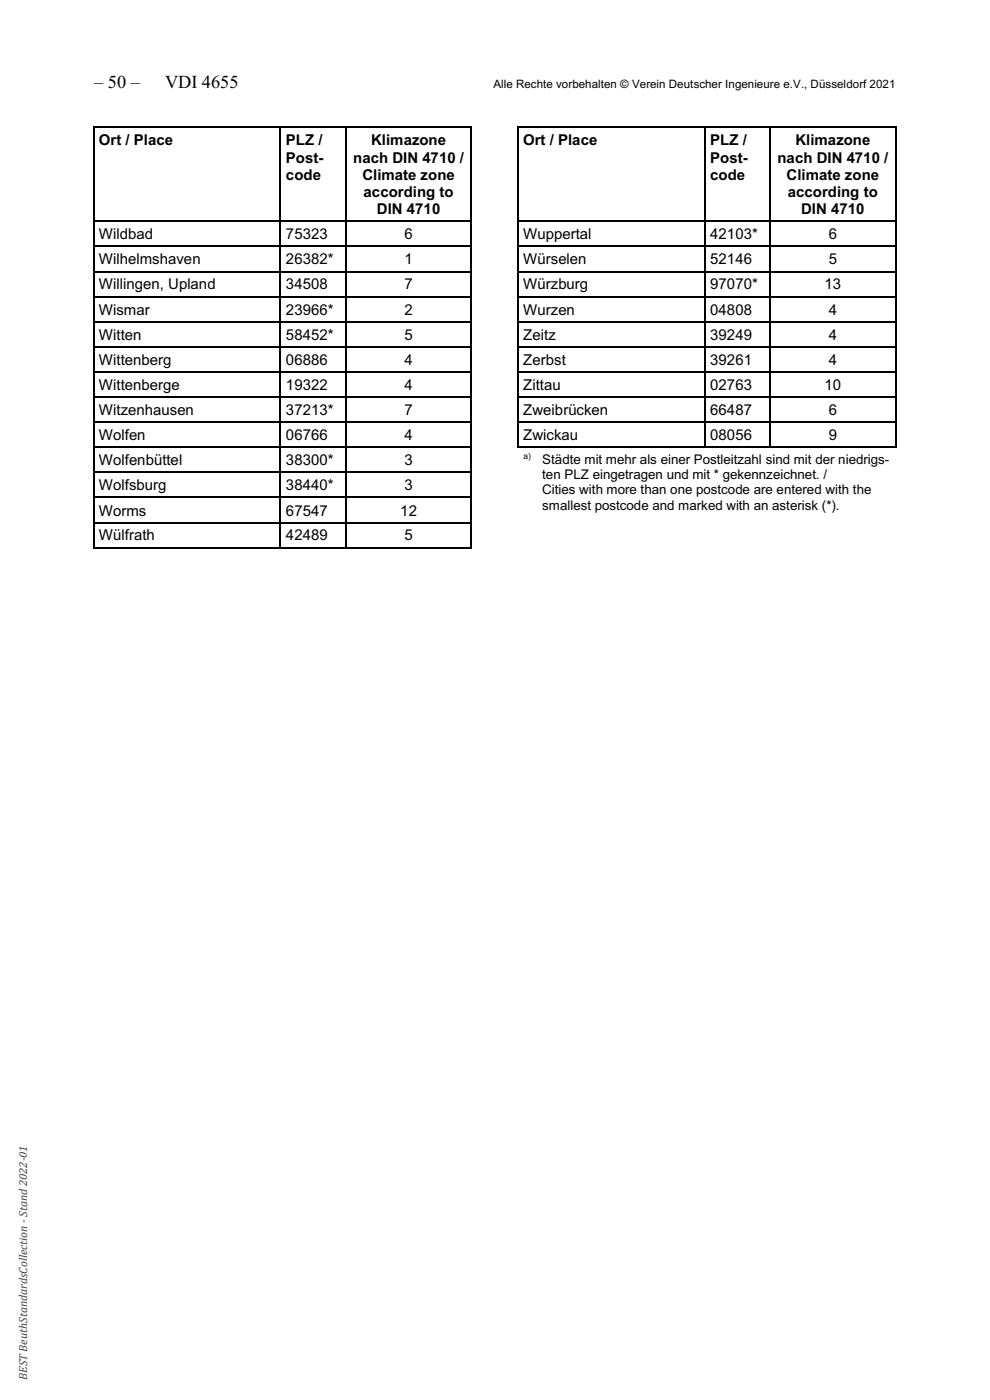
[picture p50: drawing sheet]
<svg xmlns="http://www.w3.org/2000/svg" width="210mm" height="297mm" viewBox="0 0 210 297" stroke-linecap="round" stroke-linejoin="round" font-family="sans-serif">
<defs><g id="words">
<g font-size="3.9">
<text x="20" y="18.6">– 50 –</text>
<text x="35" y="18.6">VDI 4655</text>
</g>
<g font-size="3.2">
<text x="21" y="30.9">Ort / Place</text>
<text x="60.7" y="30.9">PLZ /</text>
<text x="60.7" y="34.5">Post-</text>
<text x="74.9" y="34.5">nach DIN 4710 /</text>
<text x="78.7" y="30.9">Klimazone</text>
<text x="111" y="30.9">Ort / Place</text>
<text x="150.7" y="30.9">PLZ /</text>
<text x="150.7" y="34.5">Post-</text>
<text x="164.9" y="34.5">nach DIN 4710 /</text>
<text x="168.7" y="30.9">Klimazone</text>
<text x="60.7" y="38.1">code</text>
<text x="76.9" y="38.1">Climate zone</text>
<text x="77.1" y="41.8">according to</text>
<text x="150.7" y="38.1">code</text>
<text x="166.9" y="38.1">Climate zone</text>
<text x="167.1" y="41.8">according to</text>
<text x="80" y="45.4">DIN 4710</text>
<text x="170" y="45.4">DIN 4710</text>
<text x="21" y="50.8">Wildbad</text>
<text x="60.7" y="50.8">75323</text>
<text x="85.8" y="50.8">6</text>
<text x="111" y="50.8">Wuppertal</text>
<text x="150.7" y="50.8">42103*</text>
<text x="175.8" y="50.8">6</text>
<text x="21" y="56.1">Wilhelmshaven</text>
<text x="60.7" y="56.1">26382*</text>
<text x="85.8" y="56.1">1</text>
<text x="111" y="56.1">Würselen</text>
<text x="150.7" y="56.1">52146</text>
<text x="175.8" y="56.1">5</text>
<text x="21" y="61.4">Willingen, Upland</text>
<text x="60.7" y="61.4">34508</text>
<text x="85.8" y="61.4">7</text>
<text x="111" y="61.4">Würzburg</text>
<text x="150.7" y="61.4">97070*</text>
<text x="174.9" y="61.4">13</text>
<text x="21" y="66.8">Wismar</text>
<text x="60.7" y="66.8">23966*</text>
<text x="85.8" y="66.8">2</text>
<text x="111" y="66.8">Wurzen</text>
<text x="150.7" y="66.8">04808</text>
<text x="175.8" y="66.8">4</text>
<text x="21" y="72.1">Witten</text>
<text x="21" y="77.4">Wittenberg</text>
<text x="60.7" y="72.1">58452*</text>
<text x="60.7" y="77.4">06886</text>
<text x="85.8" y="72.1">5</text>
<text x="85.8" y="77.4">4</text>
<text x="111" y="72.1">Zeitz</text>
<text x="111" y="77.4">Zerbst</text>
<text x="150.7" y="72.1">39249</text>
<text x="150.7" y="77.4">39261</text>
<text x="175.8" y="72.1">4</text>
<text x="175.8" y="77.4">4</text>
<text x="21" y="82.7">Wittenberge</text>
<text x="60.7" y="82.7">19322</text>
<text x="85.8" y="82.7">4</text>
<text x="111" y="82.7">Zittau</text>
<text x="150.7" y="82.7">02763</text>
<text x="174.9" y="82.7">10</text>
<text x="21" y="88.1">Witzenhausen</text>
<text x="60.7" y="88.1">37213*</text>
<text x="85.8" y="88.1">7</text>
<text x="111" y="88.1">Zweibrücken</text>
<text x="150.7" y="88.1">66487</text>
<text x="175.8" y="88.1">6</text>
<text x="21" y="93.4">Wolfen</text>
<text x="60.7" y="93.4">06766</text>
<text x="85.8" y="93.4">4</text>
<text x="111" y="93.4">Zwickau</text>
<text x="150.7" y="93.4">08056</text>
<text x="175.8" y="93.4">9</text>
<text x="21" y="98.7">Wolfenbüttel</text>
<text x="60.7" y="98.7">38300*</text>
<text x="85.8" y="98.7">3</text>
<text x="21" y="104.1">Wolfsburg</text>
<text x="60.7" y="104.1">38440*</text>
<text x="85.8" y="104.1">3</text>
<text x="21" y="109.4">Worms</text>
<text x="60.7" y="109.4">67547</text>
<text x="84.9" y="109.4">12</text>
<text x="21" y="114.7">Wülfrath</text>
<text x="60.7" y="114.7">42489</text>
<text x="85.8" y="114.7">5</text>
</g>
<g font-size="2.8">
<text x="115" y="98.4">Städte mit mehr als einer Postleitzahl sind mit der niedrigs-</text>
<text x="115" y="101.6">ten PLZ eingetragen und mit * gekennzeichnet. /</text>
<text x="115" y="104.9">Cities with more than one postcode are entered with the</text>
<text x="115" y="108.2">smallest postcode and marked with an asterisk (*).</text>
</g>
<text font-size="2.5" x="104.7" y="18.6">Alle Rechte vorbehalten © Verein Deutscher Ingenieure e.V., Düsseldorf 2021</text>
<text font-size="2.5" fill="#424242" x="5.8" y="292.8" transform="rotate(-90 5.8 292.8)">BEST BeuthStandardsCollection - Stand 2022-01</text>
<text font-size="1.8" x="111" y="97.3">a)</text>
</g></defs>
<g fill="#000">
<path d="M19.7 26.9h.3v.2h-.3zM59.4 26.9h.2v.2h-.2zM73.2 26.9h.2v.2h-.2zM99.9 26.9h.2v.2h-.2zM109.8 26.9h.2v.2h-.2zM149.4 26.9h.2v.2h-.2zM163.2 26.9h.3v.2h-.3zM189.9 26.9h.3v.2h-.3zM19.7 46.8h.3v.3h-.3zM19.7 52.2h.3v.2h-.3zM19.7 57.5h.3v.2h-.3zM59.4 46.8h.2v.3h-.2z"/>
<path d="M59.4 52.2h.2v.2h-.2zM59.4 57.5h.2v.2h-.2zM73.2 46.8h.2v.3h-.2zM73.2 52.2h.2v.2h-.2zM73.2 57.5h.2v.2h-.2zM99.9 46.8h.2v.3h-.2zM99.9 52.2h.2v.2h-.2zM99.9 57.5h.2v.2h-.2zM109.8 46.8h.2v.3h-.2zM109.8 52.2h.2v.2h-.2zM109.8 57.5h.2v.2h-.2zM149.4 46.8h.2v.3h-.2z"/>
<path d="M149.4 52.2h.2v.2h-.2zM149.4 57.5h.2v.2h-.2zM163.2 46.8h.3v.3h-.3zM163.2 52.2h.3v.2h-.3zM163.2 57.5h.3v.2h-.3zM189.9 46.8h.3v.3h-.3zM189.9 52.2h.3v.2h-.3zM189.9 57.5h.3v.2h-.3zM19.7 62.8h.3v.3h-.3zM19.7 68.2h.3v.2h-.3zM19.7 73.4h.3v.3h-.3zM19.7 78.8h.3v.2h-.3z"/>
<path d="M59.4 62.8h.2v.3h-.2zM59.4 68.2h.2v.2h-.2zM59.4 73.4h.2v.3h-.2zM59.4 78.8h.2v.2h-.2zM73.2 62.8h.2v.3h-.2zM73.2 68.2h.2v.2h-.2zM73.2 73.4h.2v.3h-.2zM73.2 78.8h.2v.2h-.2zM99.9 62.8h.2v.3h-.2zM99.9 68.2h.2v.2h-.2zM99.9 73.4h.2v.3h-.2zM99.9 78.8h.2v.2h-.2z"/>
<path d="M109.8 62.8h.2v.3h-.2zM109.8 68.2h.2v.2h-.2zM109.8 73.4h.2v.3h-.2zM109.8 78.8h.2v.2h-.2zM149.4 62.8h.2v.3h-.2zM149.4 68.2h.2v.2h-.2zM149.4 73.4h.2v.3h-.2zM149.4 78.8h.2v.2h-.2zM163.2 62.8h.3v.3h-.3zM163.2 68.2h.3v.2h-.3zM163.2 73.4h.3v.3h-.3zM163.2 78.8h.3v.2h-.3z"/>
<path d="M189.9 62.8h.3v.3h-.3zM189.9 68.2h.3v.2h-.3zM189.9 73.4h.3v.3h-.3zM189.9 78.8h.3v.2h-.3zM19.7 84.1h.3v.3h-.3zM19.7 89.5h.3v.2h-.3zM19.7 94.8h.3v.2h-.3zM59.4 84.1h.2v.3h-.2zM59.4 89.5h.2v.2h-.2zM59.4 94.8h.2v.2h-.2zM73.2 84.1h.2v.3h-.2zM73.2 89.5h.2v.2h-.2z"/>
<path d="M73.2 94.8h.2v.2h-.2zM99.9 84.1h.2v.3h-.2zM99.9 89.5h.2v.2h-.2zM99.9 94.8h.2v.2h-.2zM109.8 84.1h.2v.3h-.2zM109.8 89.5h.2v.2h-.2zM109.8 94.8h.2v.2h-.2zM149.4 84.1h.2v.3h-.2zM149.4 89.5h.2v.2h-.2zM149.4 94.8h.2v.2h-.2zM163.2 84.1h.3v.3h-.3zM163.2 89.5h.3v.2h-.3z"/>
<path d="M163.2 94.8h.3v.2h-.3zM189.9 84.1h.3v.3h-.3zM189.9 89.5h.3v.2h-.3zM189.9 94.8h.3v.2h-.3zM19.7 100.1h.3v.2h-.3zM19.7 105.4h.3v.3h-.3zM19.7 110.7h.3v.3h-.3zM19.7 116.1h.3v.2h-.3zM59.4 100.1h.2v.2h-.2zM59.4 105.4h.2v.3h-.2zM59.4 110.7h.2v.3h-.2zM59.4 116.1h.2v.2h-.2z"/>
<path d="M73.2 100.1h.2v.2h-.2zM73.2 105.4h.2v.3h-.2zM73.2 110.7h.2v.3h-.2zM73.2 116.1h.2v.2h-.2zM99.9 100.1h.2v.2h-.2zM99.9 105.4h.2v.3h-.2zM99.9 110.7h.2v.3h-.2zM99.9 116.1h.2v.2h-.2z"/>
</g>
<g fill="none" stroke="#000" stroke-width=".25">
<path d="M19.9 27.1v19.7M20 27h39.4M59.5 27.1v19.7M59.6 27h13.6M73.3 27.1v19.7M73.4 27h26.5M100 27.1v19.7M109.9 27.1v19.7M110 27h39.4M149.5 27.1v19.7M149.6 27h13.6M163.4 27.1v19.7"/>
<path d="M163.5 27h26.4M190 27.1v19.7M19.9 47.1v5.1M19.9 52.4v5.1M19.9 57.7v5.1M20 46.9h39.4M20 52.3h39.4M20 57.6h39.4M59.5 47.1v5.1M59.5 52.4v5.1M59.5 57.7v5.1M59.6 46.9h13.6"/>
<path d="M59.6 52.3h13.6M59.6 57.6h13.6M73.3 47.1v5.1M73.3 52.4v5.1M73.3 57.7v5.1M73.4 46.9h26.5M73.4 52.3h26.5M73.4 57.6h26.5M100 47.1v5.1M100 52.4v5.1M100 57.7v5.1M109.9 47.1v5.1"/>
<path d="M109.9 52.4v5.1M109.9 57.7v5.1M110 46.9h39.4M110 52.3h39.4M110 57.6h39.4M149.5 47.1v5.1M149.5 52.4v5.1M149.5 57.7v5.1M149.6 46.9h13.6M149.6 52.3h13.6M149.6 57.6h13.6M163.4 47.1v5.1"/>
<path d="M163.4 52.4v5.1M163.4 57.7v5.1M163.5 46.9h26.4M163.5 52.3h26.4M163.5 57.6h26.4M190 47.1v5.1M190 52.4v5.1M190 57.7v5.1M19.9 63.1v5.1M19.9 68.4v5M19.9 73.7v5.1M19.9 79v5.1"/>
<path d="M20 62.9h39.4M20 68.3h39.4M20 73.6h39.4M20 78.9h39.4M59.5 63.1v5.1M59.5 68.4v5M59.5 73.7v5.1M59.5 79v5.1M59.6 62.9h13.6M59.6 68.3h13.6M59.6 73.6h13.6M59.6 78.9h13.6"/>
<path d="M73.3 63.1v5.1M73.3 68.4v5M73.3 73.7v5.1M73.3 79v5.1M73.4 62.9h26.5M73.4 68.3h26.5M73.4 73.6h26.5M73.4 78.9h26.5M100 63.1v5.1M100 68.4v5M100 73.7v5.1M100 79v5.1"/>
<path d="M109.9 63.1v5.1M109.9 68.4v5M109.9 73.7v5.1M109.9 79v5.1M110 62.9h39.4M110 68.3h39.4M110 73.6h39.4M110 78.9h39.4M149.5 63.1v5.1M149.5 68.4v5M149.5 73.7v5.1M149.5 79v5.1"/>
<path d="M149.6 62.9h13.6M149.6 68.3h13.6M149.6 73.6h13.6M149.6 78.9h13.6M163.4 63.1v5.1M163.4 68.4v5M163.4 73.7v5.1M163.4 79v5.1M163.5 62.9h26.4M163.5 68.3h26.4M163.5 73.6h26.4M163.5 78.9h26.4"/>
<path d="M190 63.1v5.1M190 68.4v5M190 73.7v5.1M190 79v5.1M19.9 84.4v5.1M19.9 89.7v5.1M19.9 95v5.1M20 84.2h39.4M20 89.6h39.4M20 94.9h39.4M59.5 84.4v5.1M59.5 89.7v5.1"/>
<path d="M59.5 95v5.1M59.6 84.2h13.6M59.6 89.6h13.6M59.6 94.9h13.6M73.3 84.4v5.1M73.3 89.7v5.1M73.3 95v5.1M73.4 84.2h26.5M73.4 89.6h26.5M73.4 94.9h26.5M100 84.4v5.1M100 89.7v5.1"/>
<path d="M100 95v5.1M109.9 84.4v5.1M109.9 89.7v5.1M110 84.2h39.4M110 89.6h39.4M110 94.9h39.4M149.5 84.4v5.1M149.5 89.7v5.1M149.6 84.2h13.6M149.6 89.6h13.6M149.6 94.9h13.6M163.4 84.4v5.1"/>
<path d="M163.4 89.7v5.1M163.5 84.2h26.4M163.5 89.6h26.4M163.5 94.9h26.4M190 84.4v5.1M190 89.7v5.1M19.9 100.3v5.1M19.9 105.7v5M19.9 111v5.1M20 100.2h39.4M20 105.5h39.4M20 110.9h39.4"/>
<path d="M20 116.2h39.4M59.5 100.3v5.1M59.5 105.7v5M59.5 111v5.1M59.6 100.2h13.6M59.6 105.5h13.6M59.6 110.9h13.6M59.6 116.2h13.6M73.3 100.3v5.1M73.3 105.7v5M73.3 111v5.1M73.4 100.2h26.5"/>
<path d="M73.4 105.5h26.5M73.4 110.9h26.5M73.4 116.2h26.5M100 100.3v5.1M100 105.7v5M100 111v5.1"/>
</g>
<use href="#words"/>
</svg>
